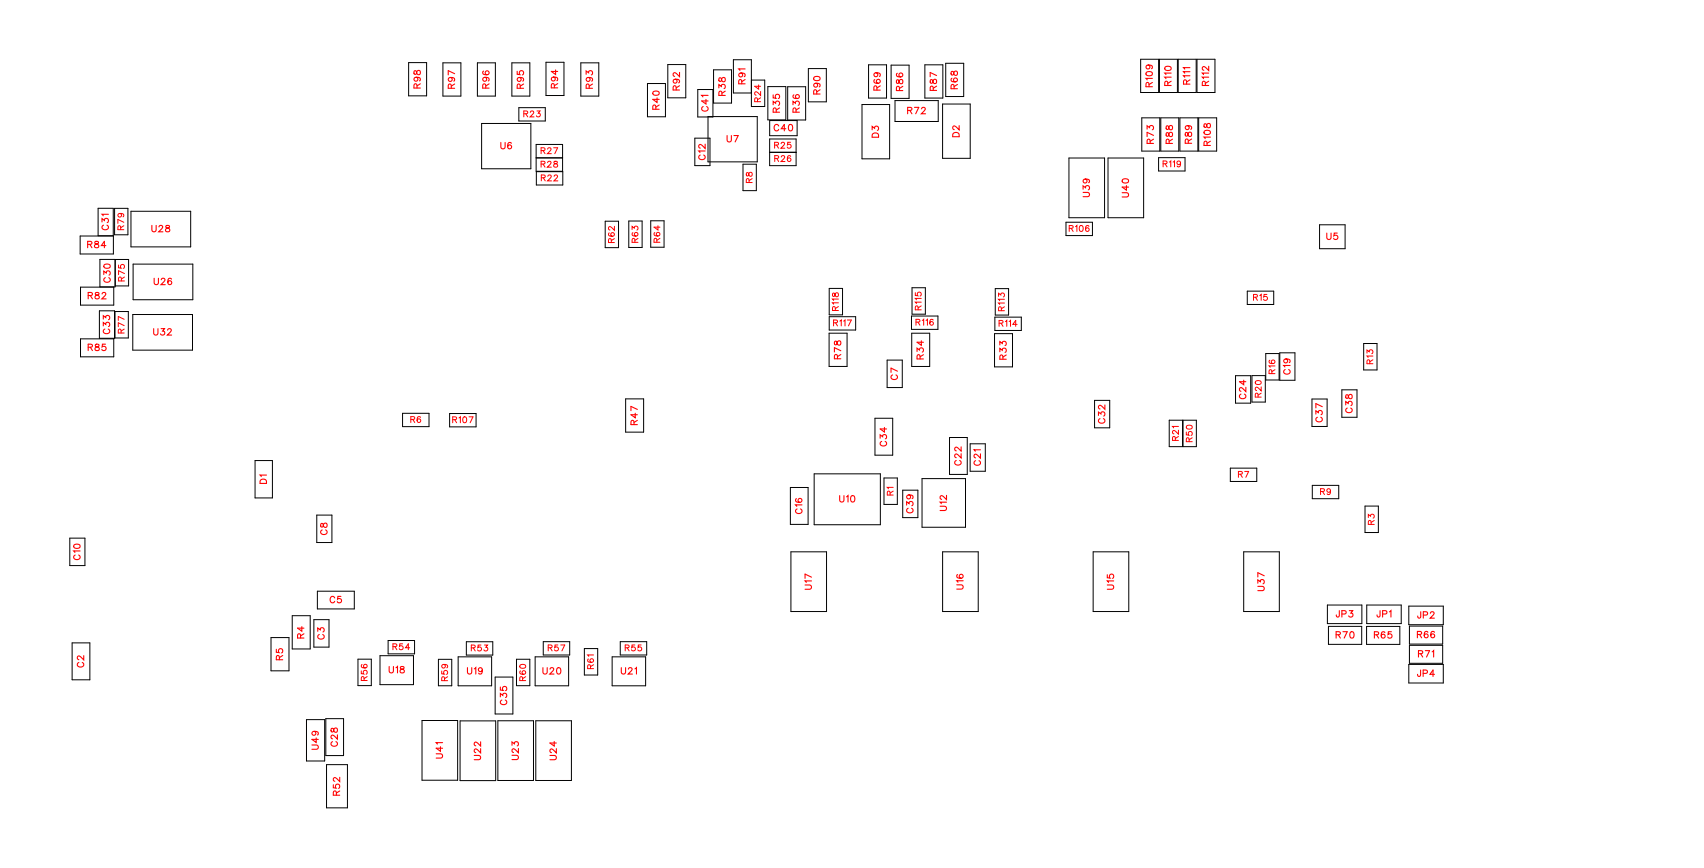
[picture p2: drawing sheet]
<svg xmlns="http://www.w3.org/2000/svg" width="188mm" height="96mm" viewBox="0 0 188 96" stroke-linecap="round" stroke-linejoin="round" font-family="sans-serif">
<defs><g id="words">
<g font-size="1.2" fill="#fff">
<text x="46.8" y="9.8" transform="rotate(-90 46.8 9.8)">R98</text>
<text x="50.5" y="9.8" transform="rotate(-90 50.5 9.8)">R97</text>
<text x="54.4" y="9.8" transform="rotate(-90 54.4 9.8)">R96</text>
<text x="58.2" y="9.8" transform="rotate(-90 58.2 9.8)">R95</text>
<text x="61.9" y="9.8" transform="rotate(-90 61.9 9.8)">R94</text>
<text x="65.8" y="9.8" transform="rotate(-90 65.8 9.8)">R93</text>
<text x="75.4" y="10" transform="rotate(-90 75.4 10)">R92</text>
<text x="80.4" y="10.6" transform="rotate(-90 80.4 10.6)">R38</text>
<text x="82.6" y="9.3" transform="rotate(-90 82.6 9.3)">R91</text>
<text x="90.9" y="10.4" transform="rotate(-90 90.9 10.4)">R90</text>
<text x="97.6" y="10" transform="rotate(-90 97.6 10)">R69</text>
<text x="100.1" y="10.1" transform="rotate(-90 100.1 10.1)">R86</text>
<text x="103.8" y="10.1" transform="rotate(-90 103.8 10.1)">R87</text>
<text x="106.1" y="9.9" transform="rotate(-90 106.1 9.9)">R68</text>
<text x="127.7" y="9.6" transform="rotate(-90 127.7 9.6)">R109</text>
<text x="129.7" y="9.5" transform="rotate(-90 129.7 9.5)">R110</text>
<text x="131.8" y="9.4" transform="rotate(-90 131.8 9.4)">R111</text>
<text x="133.9" y="9.5" transform="rotate(-90 133.9 9.5)">R112</text>
<text x="55.3" y="16.7">U6</text>
<text x="73.1" y="12.1" transform="rotate(-90 73.1 12.1)">R40</text>
<text x="78.2" y="17.7" transform="rotate(-90 78.2 17.7)">C12</text>
<text x="78.6" y="12.3" transform="rotate(-90 78.6 12.3)">C41</text>
<text x="80.3" y="16">U7</text>
<text x="85.5" y="14.8">C40</text>
<text x="86.4" y="12.5" transform="rotate(-90 86.4 12.5)">R35</text>
<text x="88.6" y="12.5" transform="rotate(-90 88.6 12.5)">R36</text>
<text x="97.4" y="15.2" transform="rotate(-90 97.4 15.2)">D3</text>
<text x="100.2" y="12.9">R72</text>
<text x="106.3" y="15.2" transform="rotate(-90 106.3 15.2)">D2</text>
<text x="127.8" y="15.9" transform="rotate(-90 127.8 15.9)">R73</text>
<text x="129.9" y="15.9" transform="rotate(-90 129.9 15.9)">R88</text>
<text x="132" y="15.9" transform="rotate(-90 132 15.9)">R89</text>
<text x="134.1" y="16.1" transform="rotate(-90 134.1 16.1)">R108</text>
<text x="120.7" y="21.8" transform="rotate(-90 120.7 21.8)">U39</text>
<text x="125" y="21.8" transform="rotate(-90 125 21.8)">U40</text>
<text x="9.6" y="27.7">R84</text>
<text x="12.3" y="25.4" transform="rotate(-90 12.3 25.4)">C31</text>
<text x="16.7" y="25.9">U28</text>
<text x="146.6" y="26.8">U5</text>
<text x="9.7" y="33.3">R82</text>
<text x="12.5" y="31.3" transform="rotate(-90 12.5 31.3)">C30</text>
<text x="17" y="31.8">U26</text>
<text x="9.7" y="39">R85</text>
<text x="12.4" y="36.9" transform="rotate(-90 12.4 36.9)">C33</text>
<text x="16.9" y="37.3">U32</text>
<text x="93.2" y="39.7" transform="rotate(-90 93.2 39.7)">R78</text>
<text x="102.3" y="39.7" transform="rotate(-90 102.3 39.7)">R34</text>
<text x="111.5" y="39.8" transform="rotate(-90 111.5 39.8)">R33</text>
<text x="142.9" y="41.4" transform="rotate(-90 142.9 41.4)">C19</text>
<text x="70.7" y="47" transform="rotate(-90 70.7 47)">R47</text>
<text x="99.5" y="42" transform="rotate(-90 99.5 42)">C7</text>
<text x="122.4" y="46.8" transform="rotate(-90 122.4 46.8)">C32</text>
<text x="138" y="44.1" transform="rotate(-90 138 44.1)">C24</text>
<text x="146.4" y="46.7" transform="rotate(-90 146.4 46.7)">C37</text>
<text x="149.7" y="45.7" transform="rotate(-90 149.7 45.7)">C38</text>
<text x="29.7" y="53.5" transform="rotate(-90 29.7 53.5)">D1</text>
<text x="98.3" y="49.3" transform="rotate(-90 98.3 49.3)">C34</text>
<text x="106.5" y="51.5" transform="rotate(-90 106.5 51.5)">C22</text>
<text x="108.6" y="51.5" transform="rotate(-90 108.6 51.5)">C21</text>
<text x="36.4" y="59.1" transform="rotate(-90 36.4 59.1)">C8</text>
<text x="88.9" y="56.8" transform="rotate(-90 88.9 56.8)">C16</text>
<text x="92.7" y="55.8">U10</text>
<text x="101.2" y="56.7" transform="rotate(-90 101.2 56.7)">C39</text>
<text x="104.9" y="56.5" transform="rotate(-90 104.9 56.5)">U12</text>
<text x="9.1" y="61.9" transform="rotate(-90 9.1 61.9)">C10</text>
<text x="90" y="65.2" transform="rotate(-90 90 65.2)">U17</text>
<text x="106.7" y="65.2" transform="rotate(-90 106.7 65.2)">U16</text>
<text x="123.4" y="65.2" transform="rotate(-90 123.4 65.2)">U15</text>
<text x="140" y="65.3" transform="rotate(-90 140 65.3)">U37</text>
<text x="33.9" y="70.6" transform="rotate(-90 33.9 70.6)">R4</text>
<text x="36.1" y="70.7" transform="rotate(-90 36.1 70.7)">C3</text>
<text x="36.4" y="66.9">C5</text>
<text x="147.6" y="70.8">R70</text>
<text x="147.6" y="68.5">JP3</text>
<text x="151.8" y="70.8">R65</text>
<text x="152.1" y="68.5">JP1</text>
<text x="156.6" y="70.8">R66</text>
<text x="156.6" y="68.6">JP2</text>
<text x="9.6" y="73.8" transform="rotate(-90 9.6 73.8)">C2</text>
<text x="31.5" y="73" transform="rotate(-90 31.5 73)">R5</text>
<text x="42.9" y="74.7">U18</text>
<text x="51.6" y="74.8">U19</text>
<text x="56.3" y="77.9" transform="rotate(-90 56.3 77.9)">C35</text>
<text x="59.9" y="74.8">U20</text>
<text x="68.6" y="74.8">U21</text>
<text x="156.6" y="75">JP4</text>
<text x="156.7" y="72.9">R71</text>
<text x="35.5" y="82.9" transform="rotate(-90 35.5 82.9)">U49</text>
<text x="37.6" y="82.5" transform="rotate(-90 37.6 82.5)">C28</text>
<text x="49.2" y="83.8" transform="rotate(-90 49.2 83.8)">U41</text>
<text x="57.6" y="84" transform="rotate(-90 57.6 84)">U23</text>
<text x="37.8" y="87.9" transform="rotate(-90 37.8 87.9)">R52</text>
<text x="53.4" y="84" transform="rotate(-90 53.4 84)">U22</text>
<text x="61.8" y="84" transform="rotate(-90 61.8 84)">U24</text>
</g>
<g font-size="1.1" fill="#fff">
<text x="84.3" y="11.3" transform="rotate(-90 84.3 11.3)">R24</text>
<text x="57.8" y="13.2">R23</text>
<text x="59.7" y="17.3">R27</text>
<text x="85.5" y="16.6">R25</text>
<text x="59.7" y="18.7">R28</text>
<text x="59.8" y="20.3">R22</text>
<text x="83.4" y="20.2" transform="rotate(-90 83.4 20.2)">R8</text>
<text x="85.6" y="18.1">R26</text>
<text x="128.5" y="18.7">R119</text>
<text x="14" y="25.4" transform="rotate(-90 14 25.4)">R79</text>
<text x="68.2" y="26.9" transform="rotate(-90 68.2 26.9)">R62</text>
<text x="70.8" y="26.8" transform="rotate(-90 70.8 26.8)">R63</text>
<text x="73.2" y="26.8" transform="rotate(-90 73.2 26.8)">R64</text>
<text x="118.1" y="25.8">R106</text>
<text x="14" y="31.1" transform="rotate(-90 14 31.1)">R75</text>
<text x="92.9" y="34.4" transform="rotate(-90 92.9 34.4)">R118</text>
<text x="102.1" y="34.3" transform="rotate(-90 102.1 34.3)">R115</text>
<text x="111.3" y="34.4" transform="rotate(-90 111.3 34.4)">R113</text>
<text x="138.5" y="33.5">R15</text>
<text x="14" y="36.9" transform="rotate(-90 14 36.9)">R77</text>
<text x="92.1" y="36.3">R117</text>
<text x="101.2" y="36.2">R116</text>
<text x="110.4" y="36.3">R114</text>
<text x="141.2" y="41.3" transform="rotate(-90 141.2 41.3)">R16</text>
<text x="152" y="40.2" transform="rotate(-90 152 40.2)">R13</text>
<text x="45.3" y="47">R6</text>
<text x="50" y="47">R107</text>
<text x="139.6" y="43.9" transform="rotate(-90 139.6 43.9)">R20</text>
<text x="130.5" y="48.7" transform="rotate(-90 130.5 48.7)">R21</text>
<text x="132" y="48.9" transform="rotate(-90 132 48.9)">R50</text>
<text x="136.8" y="53">R7</text>
<text x="99" y="54.8" transform="rotate(-90 99 54.8)">R1</text>
<text x="145.9" y="54.9">R9</text>
<text x="152.1" y="58" transform="rotate(-90 152.1 58)">R3</text>
<text x="40.8" y="75.3" transform="rotate(-90 40.8 75.3)">R56</text>
<text x="43.4" y="72.1">R54</text>
<text x="49.7" y="75.3" transform="rotate(-90 49.7 75.3)">R59</text>
<text x="52" y="72.2">R53</text>
<text x="58.4" y="75.3" transform="rotate(-90 58.4 75.3)">R60</text>
<text x="60.5" y="72.2">R57</text>
<text x="65.9" y="73.9" transform="rotate(-90 65.9 73.9)">R61</text>
<text x="69" y="72.2">R55</text>
</g>
</g></defs>
<g fill="none" stroke="#000" stroke-width=".11">
<path d="M45.2 6.9h1.9v3.7h-1.9zM48.9 6.9h2v3.7h-2zM52.8 6.9h1.9v3.7h-1.9zM53.2 13.6h5.5v5h-5.5zM56.6 6.9h2v3.7h-2zM57.3 11.9h3v1.5h-3zM59.2 17.5h3M59.3 16h2.9v2.9h-3zM59.3 17.4h2.9M59.3 19h2.9v1.4h-2.9zM60.3 6.9h2v3.7h-2zM64.2 6.9h2v3.7h-2z"/>
<path d="M71.6 9.2h1.9v3.7h-1.9zM73.8 7.1h2v3.7h-2zM76.8 15.3h1.7v3h-1.7zM77.1 9.9h1.7v3h-1.7zM78.2 12.9h5.5v5h-5.5zM78.9 7.7h1.9v3.7h-1.9zM82.1 18.1h1.5v3h-1.5zM83 8.8h1.5v3h-1.5v-5.2h-2v3.7h2M84.9 9.6h1.9v3.6h-1.9zM85.1 15.4h2.9v2.9h-2.9zM85.1 16.8h2.9M85.1 13.3h3v1.7h-3z"/>
<path d="M87 9.6h2v3.7h-2zM89.3 7.6h2v3.7h-2zM95.3 11.6h3v6h-3zM96 7.2h2v3.6h-2zM98.5 7.2h2v3.7h-2zM98.9 11.1h4.8v2.3h-4.8zM102.2 7.2h2v3.6h-2zM104.2 11.5h3v6h-3zM104.5 7h2v3.7h-2zM118.1 17.5h4v6.6h-4zM122.4 17.5h4v6.6h-4zM126.1 6.5h1.9v3.7h-1.9z"/>
<path d="M126.2 13h2v3.7h-2zM128 17.4h3v1.5h-3zM128.1 6.5h2v3.7h-2zM128.3 13h2v3.7h-2zM130.2 6.5h2v3.7h-2zM130.4 13h2v3.7h-2zM132.3 6.5h2v3.7h-2zM132.5 13h2v3.7h-2zM8.9 26.1h3.6v2h-3.6zM8.9 31.7h3.7v2h-3.7zM8.9 37.4h3.7v2h-3.7zM10.8 23h1.7v3.1h-1.7z"/>
<path d="M11 34.3h1.7v3.1h-1.7zM12.7 23h1.4v2.9h-1.4zM12.7 34.4h1.5v2.9h-1.5zM12.7 28.7v3h-1.7v-3h3.2v2.9h-1.5v-2.9M14.5 23.3h6.6v4h-6.6zM14.7 34.8h6.6v3.9h-6.6zM14.7 29.2h6.6v3.9h-6.6zM66.9 24.4h1.5v3h-1.5zM69.5 24.4h1.5v2.9h-1.5zM71.9 24.4h1.5v2.9h-1.5zM91.6 36.8h2v3.7h-2zM91.6 31.9h1.5v2.9h-1.5z"/>
<path d="M91.6 35h3v1.5h-3zM98 39.8h1.7v3h-1.7zM100.7 34.9h3v1.5h-3zM100.8 36.8h1.9v3.7h-1.9zM100.8 31.8h1.5v2.9h-1.5zM109.9 36.9h2v3.6h-2zM109.9 35h3v1.5h-3zM110 31.9h1.5v2.9h-1.5zM117.8 24.6h2.9v1.4h-2.9zM137.8 32.2h3v1.4h-3zM139.9 39.1h1.5v2.9h-1.5zM141.4 39h1.7v3h-1.7z"/>
<path d="M145.8 24.8h2.8v2.7h-2.8zM150.7 38h1.5v2.9h-1.5zM7.7 59.5h1.7v3h-1.7zM28.2 50.9h1.9v4.1h-1.9zM35 56.9h1.7v3.1h-1.7zM44.5 45.7h2.9v1.4h-2.9zM49.7 45.7h2.9v1.5h-2.9zM69.1 44.1h2v3.7h-2zM87.3 53.9h2v4.1h-2zM90 52.4h7.3v5.6h-7.3zM96.7 46.2h2v4.1h-2zM97.7 52.8h1.5v2.9h-1.5z"/>
<path d="M99.8 54.2h1.6v3h-1.6zM101.9 52.9h4.8v5.4h-4.8zM104.9 48.3h2v4.1h-2zM107.2 49h1.7v3.1h-1.7zM121 44.2h1.6v3.1h-1.6zM129.2 46.4h1.5v3h-1.5zM130.7 46.4h1.5v3h-1.5zM136 51.7h2.9v1.5h-2.9zM136.5 41.5h1.7v3.1h-1.7zM138.4 41.5h1.4v2.9h-1.4zM145 44.1h1.7v3h-1.7zM145 53.6h2.9v1.5h-2.9z"/>
<path d="M148.3 43.1h1.7v3h-1.7zM150.9 55.9h1.4v2.9h-1.4zM8 71h1.9v4.1h-1.9zM29.9 70.5h2v3.6h-2zM32.3 68h2v3.7h-2zM33.9 79.5h2v4.6h-2zM34.7 68.5h1.7v3h-1.7zM35.1 65.3h4.1v2h-4.1zM36 79.4h2v4.1h-2zM39.6 72.8h1.4v3h-1.4zM42 72.5h3.7v3.2h-3.7zM42.9 70.8h2.9v1.5h-2.9z"/>
<path d="M46.6 79.6h4v6.6h-4zM48.5 72.9h1.4v2.9h-1.4zM50.6 72.6h3.7v3.2h-3.7zM50.8 79.7h4v6.6h-4zM51.5 70.9h3v1.5h-3zM54.7 74.8h2v4.1h-2zM55 79.6h4v6.6h-4zM57.1 72.9h1.5v2.9h-1.5zM59.1 72.6h3.7v3.2h-3.7zM59.2 79.6h3.9v6.6h-3.9zM60 70.9h3v1.5h-3zM64.6 71.7h1.5v2.9h-1.5z"/>
<path d="M67.6 72.6h3.7v3.2h-3.7zM68.5 70.9h3v1.5h-3zM87.4 61h3.9v6.6h-3.9zM104.2 61h3.9v6.6h-3.9zM120.8 61h3.9v6.6h-3.9zM137.4 61h4v6.6h-4zM146.7 66.9h3.8v2h-3.8zM146.8 69.2h3.7v2h-3.7zM151 69.2h3.7v2h-3.7zM151 66.9h3.9v2h-3.9zM155.7 67h3.8v2h-3.8zM155.7 73.4h3.8v2.1h-3.8z"/>
<path d="M155.8 69.2h3.6v2h-3.6zM155.8 71.3h3.6v2h-3.6zM36.1 84.5h2.3v4.8h-2.3z"/>
</g>
<g fill="none" stroke="#f00" stroke-width=".12">
<path d="M45.8 7.8v.4h.1l.3-.4a.24 .24 0 0 1 .3 .2 .24 .24 0 0 1-.3 .3l-.1-.1-.1-.4zM46 8.5a.22 .22 0 0 1 .2 .3 .22 .22 0 0 1-.4 .1 .22 .22 0 0 1 0-.3l.2-.1a.34 .34 0 0 1 .5 .3l-.1 .1M46.1 9.7v-.4h-.2l-.2 .1v.3h.8M46.5 9.3l-.4 .2M49.8 8.6a.22 .22 0 0 1 .2 .3 .22 .22 0 0 1-.4 .1 .22 .22 0 0 1 0-.4h.2a.34 .34 0 0 1 .4 .2l-.1 .2M49.9 9.8l-.1-.4-.1-.1-.2 .2v.3h.7M50.2 9.3l-.3 .2M50.2 8.1l-.7-.3v.5M53.4 7.9a.35 .35 0 0 0 .2 .4 .35 .35 0 0 0 .5-.2 .22 .22 0 0 0-.2-.3 .22 .22 0 0 0-.3 .2 .22 .22 0 0 0 .2 .3M53.6 8.5a.22 .22 0 0 1 .2 .3 .22 .22 0 0 1-.4 .1 .22 .22 0 0 1 0-.3l.2-.1a.34 .34 0 0 1 .5 .3l-.1 .2M53.7 9.7l-.1-.4h-.1l-.2 .1v.3h.8M54.1 9.3l-.4 .2"/>
<path d="M55.3 15.7v.5l.2 .3 .3-.1v-.7M56.5 15.8a.35 .35 0 0 0-.4 .2 .35 .35 0 0 0 .2 .5 .22 .22 0 0 0 .2-.3 .22 .22 0 0 0-.2-.2 .22 .22 0 0 0-.2 .2M57.2 7.9v.3h.3a.25 .25 0 0 1 0-.3 .25 .25 0 0 1 .3 0 .25 .25 0 0 1-.1 .4M57.4 8.6a.22 .22 0 0 1 .2 .3 .22 .22 0 0 1-.4 .1 .22 .22 0 0 1 .1-.4h.1a.34 .34 0 0 1 .5 .2l-.1 .2M57.5 9.8v-.4l-.2-.1-.1 .2v.3h.7M57.9 9.3l-.4 .2M61.2 8.5a.22 .22 0 0 1 .2 .3 .22 .22 0 0 1-.4 .1 .22 .22 0 0 1 0-.3l.2-.1a.34 .34 0 0 1 .4 .3l-.1 .1M61.3 9.7l-.1-.4-.1-.1-.2 .2v.3h.7M61.4 7.7v.5l-.5-.3h.7M61.6 9.2l-.3 .3M64.8 8.2v-.4l.2 .2a.24 .24 0 0 1 .4-.1 .24 .24 0 0 1-.1 .4M65 8.6a.22 .22 0 0 1 .2 .3 .22 .22 0 0 1-.3 .1 .22 .22 0 0 1 0-.4h.1a.34 .34 0 0 1 .5 .2l-.1 .2"/>
<path d="M65.1 9.8v-.4l-.2-.1-.1 .2v.3h.7M65.5 9.3l-.4 .2M72.2 10.2l.2-.1a.3 .3 0 0 1 .4 .2 .38 .38 0 0 1-.3 .2 .38 .38 0 0 1-.4-.2zM72.5 12.1l-.1-.4-.1-.1-.2 .2v.3h.7M72.6 10.8v.5l-.5-.3h.7M72.8 11.6l-.3 .2M74.6 8.8a.22 .22 0 0 1 .2 .3 .22 .22 0 0 1-.3 0 .22 .22 0 0 1 0-.3h.1a.34 .34 0 0 1 .5 .2l-.1 .2M74.7 9.9v-.4h-.2l-.1 .1v.3h.7M75.1 8v.5l-.3-.4-.3-.1-.1 .2v.1l.2 .1M75.1 9.5l-.4 .2M77.4 17.1a.26 .26 0 0 0-.2 .3 .26 .26 0 0 0 .3 .2h.2a.26 .26 0 0 0 .2-.2 .26 .26 0 0 0-.1-.3M77.7 11.8a.26 .26 0 0 0-.2 .3 .26 .26 0 0 0 .3 .2h.2a.26 .26 0 0 0 .3-.2 .26 .26 0 0 0-.2-.3"/>
<path d="M77.9 16.7h-.7l.2 .2M77.9 15.9v.5l-.3-.3-.2-.1-.2 .1v.1l.2 .2M78 11v.5l-.5-.3h.8M78.3 10.5h-.8l.2 .2M79.4 9.7v-.3l.3 .2a.24 .24 0 0 1 .4-.2 .24 .24 0 0 1-.1 .4M79.5 8.6v.4h.1l.3-.4a.24 .24 0 0 1 .3 .2 .24 .24 0 0 1-.3 .2l-.1-.1-.1-.3zM79.8 10.5l-.1-.4h-.1l-.2 .1v.3h.8M80.2 10.1l-.4 .2M80.4 15v.5l.2 .2 .2-.1v-.6M81.1 15h.5l-.4 .7M81.9 8.1a.22 .22 0 0 1 .2 .3 .22 .22 0 0 1-.4 .1 .22 .22 0 0 1 0-.4h.2a.34 .34 0 0 1 .4 .2l-.1 .2M82 9.3l-.1-.4-.1-.1-.2 .2v.3h.7"/>
<path d="M82.3 7.6h-.7l.2 .2M82.3 8.8l-.3 .2M85.4 11.6v-.4l.3 .2a.24 .24 0 0 1 .4-.2 .24 .24 0 0 1-.1 .4M85.4 10.5v.3l.3 .1a.25 .25 0 0 1 0-.4 .25 .25 0 0 1 .4 0 .25 .25 0 0 1-.1 .4M85.8 12.4l-.1-.4-.1-.1-.2 .2v.3h.8M86.1 13.9a.26 .26 0 0 0-.3-.1 .26 .26 0 0 0-.2 .2v.2a.26 .26 0 0 0 .2 .3 .26 .26 0 0 0 .3-.2M86.2 11.9l-.4 .3M86.8 14.2h-.5l.4-.4v.7M87.2 13.8h.1a.37 .37 0 0 1 .3 .3 .37 .37 0 0 1-.3 .4 .45 .45 0 0 1-.1-.7zM87.6 11.6v-.4l.3 .2a.24 .24 0 0 1 .4-.2 .24 .24 0 0 1-.1 .4M87.7 10.5a.35 .35 0 0 0 .2 .4 .35 .35 0 0 0 .4-.2 .22 .22 0 0 0-.2-.3 .22 .22 0 0 0-.2 .3 .22 .22 0 0 0 .2 .2M88 12.4l-.1-.4-.1-.1-.2 .2v.3h.7"/>
<path d="M88.3 11.9l-.3 .3M90 8.5l.2-.1a.3 .3 0 0 1 .4 .3 .38 .38 0 0 1-.3 .2 .38 .38 0 0 1-.4-.3zM90.2 9.2a.22 .22 0 0 1 .1 .3 .22 .22 0 0 1-.3 .1 .22 .22 0 0 1 0-.4h.2a.34 .34 0 0 1 .4 .3l-.1 .1M90.3 10.4l-.1-.4-.1-.1-.2 .2v.3h.7M90.6 9.9l-.3 .3M96.4 14.3v-.3l.3 .2a.24 .24 0 0 1 .3-.2 .24 .24 0 0 1 0 .4M96.5 14.8l.2-.1 .3 .1 .1 .4h-.7zM96.7 8.8h-.1a.35 .35 0 0 0 .3 .5 .35 .35 0 0 0 .4-.3 .22 .22 0 0 0-.2-.2 .22 .22 0 0 0-.3 .2 .22 .22 0 0 0 .2 .2M96.8 8a.22 .22 0 0 1 .2 .3 .22 .22 0 0 1-.3 .1 .22 .22 0 0 1 0-.3l.1-.1a.34 .34 0 0 1 .5 .3l-.1 .1M96.9 10v-.4l-.2-.1-.1 .2v.3h.7M97.3 9.5l-.4 .2M99.1 8.9v.3h.1l.3-.4a.24 .24 0 0 1 .3 .2 .24 .24 0 0 1-.3 .3l-.1-.1-.1-.3z"/>
<path d="M99.2 8.1h-.1a.35 .35 0 0 0 .3 .5 .35 .35 0 0 0 .4-.3 .22 .22 0 0 0-.2-.2 .22 .22 0 0 0-.3 .2 .22 .22 0 0 0 .2 .2M99.4 10v-.4l-.2-.1-.1 .2v.3h.7M99.8 9.5l-.4 .3M100.3 12.2h.4l.1-.2-.2-.1h-.3v.7M100.5 12.2l.3 .4M101.1 11.9h.4l-.3 .7M101.8 12l.2-.1h.1l.2 .1-.1 .2-.4 .4h.5M102.8 8.8v.4h.2l.3-.4a.24 .24 0 0 1 .2 .2 .24 .24 0 0 1-.2 .2l-.2-.1-.1-.3zM103.1 10v-.4l-.2-.1-.1 .2v.3h.7M103.5 9.5l-.4 .3M103.5 8.3l-.7-.3v.5M105.1 7.9v.4h.2l.3-.4a.24 .24 0 0 1 .2 .2 .24 .24 0 0 1-.2 .2l-.2-.1-.1-.3z"/>
<path d="M105.2 8.6l-.1 .1a.35 .35 0 0 0 .3 .4 .35 .35 0 0 0 .4-.3 .22 .22 0 0 0-.2-.2 .22 .22 0 0 0-.2 .2 .22 .22 0 0 0 .2 .2M105.4 14.7l.2-.1 .3 .1 .1 .4h-.7zM105.4 9.8v-.4l-.2-.1-.1 .2v.3h.7M105.8 9.3l-.4 .3M106 13.9v.5l-.3-.4-.3-.1-.1 .2v.1l.2 .1M119.9 19.8a.22 .22 0 0 1 .2 .3 .22 .22 0 0 1-.3 .1 .22 .22 0 0 1 0-.4h.1a.34 .34 0 0 1 .5 .3l-.1 .1M124 19.9l.3-.1a.3 .3 0 0 1 .4 .2 .38 .38 0 0 1-.4 .2 .38 .38 0 0 1-.3-.2zM126.7 8l.2-.1a.3 .3 0 0 1 .5 .3 .38 .38 0 0 1-.4 .2 .38 .38 0 0 1-.4-.3zM126.8 14.3v-.4l.2 .2a.24 .24 0 0 1 .4-.2 .24 .24 0 0 1-.1 .4M126.9 7.2a.22 .22 0 0 1 .2 .3 .22 .22 0 0 1-.4 .1 .22 .22 0 0 1 0-.4h.2a.34 .34 0 0 1 .5 .3l-.1 .1M127 9.6l-.1-.4-.1-.1-.2 .2v.3h.8M127.1 15.9v-.5h-.2l-.1 .1v.4h.7"/>
<path d="M127.4 8.7h-.8l.2 .1M127.4 9.1l-.4 .2M127.5 15.4l-.4 .2M127.5 15l-.7-.4v.5M128.8 7.4l.2-.1a.3 .3 0 0 1 .4 .3 .38 .38 0 0 1-.3 .2 .38 .38 0 0 1-.4-.3zM128.9 14.7v.3l.1 .1 .3-.5a.24 .24 0 0 1 .3 .3 .24 .24 0 0 1-.3 .2l-.1-.1-.1-.3zM128.9 13.9v.4h.1l.3-.4a.24 .24 0 0 1 .3 .2 .24 .24 0 0 1-.3 .2l-.1-.1-.1-.3zM129.1 9.4l-.1-.4h-.1l-.2 .1v.3h.7M129.2 15.9v-.5h-.2l-.1 .1v.4h.7M129.4 8.5h-.7l.2 .2M129.4 8.1h-.7l.2 .1M129.4 9l-.3 .2"/>
<path d="M129.6 15.4l-.4 .2M131 14.7v.3h.2l.3-.4a.24 .24 0 0 1 .2 .2 .24 .24 0 0 1-.2 .3l-.2-.1-.1-.3zM131.1 9.3v-.4l-.2-.1-.1 .2v.3h.7M131.2 13.9a.22 .22 0 0 1 .2 .3 .22 .22 0 0 1-.3 .1 .22 .22 0 0 1 0-.4h.1a.34 .34 0 0 1 .5 .3l-.1 .1M131.3 15.8v-.4h-.2l-.1 .1v.3h.7M131.5 8.4h-.7l.1 .1M131.5 7.9h-.7l.1 .2M131.5 7.5h-.7l.1 .1M131.5 8.8l-.4 .3M131.7 15.4l-.4 .2M133.1 14.5l.3-.1a.3 .3 0 0 1 .4 .3 .38 .38 0 0 1-.4 .2 .38 .38 0 0 1-.3-.3zM133.1 13.7v.3l.1 .1 .3-.5a.24 .24 0 0 1 .3 .3 .24 .24 0 0 1-.3 .2l-.1-.1-.1-.3z"/>
<path d="M133.2 9.4v-.4h-.2l-.1 .1v.3h.7M133.4 16.1v-.4l-.2-.1-.1 .2v.3h.7M133.6 8.5h-.7l.1 .2M133.6 8.1h-.7l.1 .1M133.6 7.3v.5l-.4-.3-.2-.1-.1 .1v.1l.1 .2M133.6 9l-.4 .2M133.8 15.2h-.7l.1 .1M133.8 15.6l-.4 .2M9.7 27h.4l.1-.2-.2-.1h-.3v.7M9.7 32.7l.4-.1 .1-.1-.2-.2h-.3v.7M9.7 38.4l.4-.1 .1-.1-.2-.2h-.3v.7M9.9 27l.3 .4"/>
<path d="M10 32.7l.2 .3M10 38.4l.2 .3M10.5 26.7v.2l.3 .1 .1 .1a.24 .24 0 0 1-.2 .3 .24 .24 0 0 1-.3-.3l.5-.3-.1-.1zM10.6 32.4v.2l.3 .1 .1 .1a.24 .24 0 0 1-.3 .2 .24 .24 0 0 1-.2-.2l.4-.3v-.1zM10.6 38.1v.2l.3 .1 .1 .1a.24 .24 0 0 1-.3 .3 .24 .24 0 0 1-.2-.3l.4-.3v-.1zM11.3 24.5v-.3l.2 .2a.24 .24 0 0 1 .4-.2 .24 .24 0 0 1-.1 .4M11.3 32.5l.1-.2h.2l.1 .2-.1 .2-.3 .3h.4M11.4 36v-.4l.3 .2a.24 .24 0 0 1 .4-.1 .24 .24 0 0 1-.1 .4M11.4 35.3v-.4l.3 .2a.24 .24 0 0 1 .4-.2 .24 .24 0 0 1-.1 .4M11.4 24.9a.26 .26 0 0 0-.1 .3 .26 .26 0 0 0 .2 .2h.2a.26 .26 0 0 0 .3-.2 .26 .26 0 0 0-.2-.3M11.5 30.3v-.3l.2 .2a.24 .24 0 0 1 .4-.2 .24 .24 0 0 1-.1 .4M11.5 29.3l.3-.1a.3 .3 0 0 1 .4 .2 .38 .38 0 0 1-.4 .3 .38 .38 0 0 1-.3-.3z"/>
<path d="M11.6 36.4a.26 .26 0 0 0-.2 .3 .26 .26 0 0 0 .3 .2h.2a.26 .26 0 0 0 .2-.2 .26 .26 0 0 0-.1-.3M11.6 30.7a.26 .26 0 0 0-.1 .3 .26 .26 0 0 0 .2 .2h.2a.26 .26 0 0 0 .3-.2 .26 .26 0 0 0-.2-.3M11.7 38h-.4v.3a.25 .25 0 0 1 .4 0 .25 .25 0 0 1-.1 .4 .25 .25 0 0 1-.3-.1M11.7 27.1h-.5l.3-.4v.7M12 23.7h-.7l.1 .1M16.8 24.9v.5l.2 .2 .2-.1 .1-.6M17 36.3v.5l.2 .2 .2-.1 .1-.6M17 30.7v.6l.2 .2 .3-.1v-.7M17.6 25.1l.1-.2h.1l.2 .1-.1 .3-.4 .3h.5M17.8 36.3h.4l-.2 .3a.24 .24 0 0 1 .2 .4 .25 .25 0 0 1-.5-.1M17.8 30.9l.2-.2h.1l.1 .2-.1 .2-.3 .4h.5M18.4 24.9v.2l.3 .1 .1 .2a.24 .24 0 0 1-.3 .2 .24 .24 0 0 1-.2-.2l.4-.3v-.2z"/>
<path d="M18.5 36.5l.2-.2h.1l.1 .2-.1 .2-.3 .3h.5M18.9 30.9v-.1a.35 .35 0 0 0-.4 .2 .35 .35 0 0 0 .2 .5 .22 .22 0 0 0 .3-.2 .22 .22 0 0 0-.2-.3 .22 .22 0 0 0-.3 .2M92.2 37.7v.4h.2l.3-.4a.24 .24 0 0 1 .2 .2 .24 .24 0 0 1-.2 .2l-.1-.1-.2-.3zM92.6 39.6l-.1-.4h-.2l-.1 .1v.3h.7M92.9 39.2l-.3 .2M92.9 38.8l-.7-.4v.5M101.3 38.8v-.3l.3 .2a.24 .24 0 0 1 .4-.2 .24 .24 0 0 1-.1 .4M101.7 39.7l-.1-.4-.1-.1-.2 .2v.3h.8M101.8 37.7v.5l-.5-.4h.8M102.1 39.2l-.4 .2M110.5 38.9v-.4l.3 .2a.24 .24 0 0 1 .3-.2 .24 .24 0 0 1 0 .4M110.5 38.1v-.4l.3 .3a.24 .24 0 0 1 .3-.2 .24 .24 0 0 1 0 .4"/>
<path d="M110.8 39.7v-.4l-.2-.1-.1 .2v.3h.7M111.2 39.2l-.4 .3M119.7 21.3h.5l.2 .2-.1 .2h-.6M119.7 20.9v-.4l.3 .2a.24 .24 0 0 1 .3-.1 .24 .24 0 0 1 0 .4M124 21.3h.5l.2 .2-.1 .2-.6 .1M124.5 20.5v.5l-.5-.3h.7M142.1 39.7a.22 .22 0 0 1 .2 .3 .22 .22 0 0 1-.4 .1 .22 .22 0 0 1 .1-.4h.1a.34 .34 0 0 1 .5 .2l-.1 .2M146.6 25.8v.5l.2 .2 .3-.1v-.6M147.8 25.8h-.4v.3a.25 .25 0 0 1 .4 0 .25 .25 0 0 1-.1 .3 .25 .25 0 0 1-.3-.1M28.8 53l.2-.1 .3 .1 .1 .4h-.7zM29.4 52.5h-.7l.2 .2M35.5 57.9v.3h.1l.3-.4a.24 .24 0 0 1 .3 .2 .24 .24 0 0 1-.3 .3l-.1-.1-.1-.3z"/>
<path d="M35.6 58.6a.26 .26 0 0 0-.2 .3 .26 .26 0 0 0 .3 .2h.2a.26 .26 0 0 0 .2-.2 .26 .26 0 0 0-.1-.3M70.1 46.9l-.1-.4h-.1l-.2 .1v.3h.7M70.2 45.7v.5l-.5-.4h.7M70.4 46.5l-.3 .2M70.4 45.2l-.7-.3v.5M88 55.1a.35 .35 0 0 0 .2 .5 .35 .35 0 0 0 .4-.3 .22 .22 0 0 0-.2-.2 .22 .22 0 0 0-.2 .2 .22 .22 0 0 0 .2 .2M88.1 56.2a.26 .26 0 0 0-.2 .3 .26 .26 0 0 0 .3 .2h.2a.26 .26 0 0 0 .2-.2 .26 .26 0 0 0-.1-.3M88.6 55.8h-.7l.2 .2M92.8 54.8v.5l.2 .2 .2-.1 .1-.6M93.5 54.9l.2-.1v.7M94.1 54.8h.1a.37 .37 0 0 1 .3 .3 .37 .37 0 0 1-.3 .4 .45 .45 0 0 1-.1-.7zM97.3 48.4v-.3l.2 .2a.24 .24 0 0 1 .4-.2 .24 .24 0 0 1-.1 .4"/>
<path d="M97.4 48.8a.26 .26 0 0 0-.1 .3 .26 .26 0 0 0 .2 .2h.2a.26 .26 0 0 0 .3-.2 .26 .26 0 0 0-.2-.3M97.7 47.2v.5l-.4-.3h.7M98.6 41.4a.26 .26 0 0 0-.1 .3 .26 .26 0 0 0 .2 .2h.2a.26 .26 0 0 0 .3-.2 .26 .26 0 0 0-.2-.3M99.2 41l-.7-.3v.5M100.2 55.8v-.4l.3 .3a.24 .24 0 0 1 .3-.2 .24 .24 0 0 1 0 .4M100.4 56.2a.26 .26 0 0 0-.2 .3 .26 .26 0 0 0 .3 .2h.1a.26 .26 0 0 0 .3-.2 .26 .26 0 0 0-.2-.3M100.4 54.7a.22 .22 0 0 1 .2 .3 .22 .22 0 0 1-.3 .1 .22 .22 0 0 1 0-.4h.1a.34 .34 0 0 1 .5 .3l-.1 .1M103.9 55.9h.5l.2 .2-.1 .3h-.6M104.6 55.5h-.7l.1 .2M104.6 54.7v.5l-.3-.3-.3-.1-.1 .1v.1l.2 .2M105.7 50.9a.26 .26 0 0 0-.2 .3 .26 .26 0 0 0 .3 .2h.1a.26 .26 0 0 0 .3-.2 .26 .26 0 0 0-.2-.3M106.2 50.1v.5l-.3-.3-.3-.1-.1 .1v.1l.2 .2"/>
<path d="M106.2 49.4v.5l-.3-.4-.3-.1-.1 .1v.2l.2 .1M107.8 50.9a.26 .26 0 0 0-.2 .3 .26 .26 0 0 0 .3 .2h.2a.26 .26 0 0 0 .3-.2 .26 .26 0 0 0-.2-.3M108.4 50.2v.4l-.4-.3-.2-.1-.2 .1v.2l.2 .1M108.4 49.7h-.8l.2 .2M121.4 45.9v-.4l.3 .2a.24 .24 0 0 1 .3-.1 .24 .24 0 0 1 0 .4M121.6 46.3a.26 .26 0 0 0-.2 .3 .26 .26 0 0 0 .3 .2h.1a.26 .26 0 0 0 .3-.2 .26 .26 0 0 0-.2-.3M122.1 44.8v.4l-.3-.3-.3-.1-.1 .1v.2l.2 .1M137.1 43.6a.26 .26 0 0 0-.1 .2 .26 .26 0 0 0 .2 .3h.2a.26 .26 0 0 0 .3-.3 .26 .26 0 0 0-.2-.2M137.4 42v.5l-.4-.3h.7M137.7 42.8v.5l-.4-.4-.2-.1-.1 .2v.1l.1 .1M142 40.8a.26 .26 0 0 0-.1 .3 .26 .26 0 0 0 .2 .2h.2a.26 .26 0 0 0 .3-.2 .26 .26 0 0 0-.2-.3M142.6 40.4h-.7l.1 .2"/>
<path d="M145.4 45.8v-.4l.3 .2a.24 .24 0 0 1 .4-.2 .24 .24 0 0 1-.1 .4M145.6 46.1a.26 .26 0 0 0-.2 .3 .26 .26 0 0 0 .3 .2h.2a.26 .26 0 0 0 .2-.2 .26 .26 0 0 0-.1-.3M146.1 44.9l-.7-.3v.5M148.7 44.7v-.3l.3 .2a.24 .24 0 0 1 .4-.2 .24 .24 0 0 1-.1 .4M148.8 43.7v.3h.1l.3-.4a.24 .24 0 0 1 .2 .2 .24 .24 0 0 1-.2 .3l-.1-.1-.1-.3zM148.9 45.1a.26 .26 0 0 0-.2 .3 .26 .26 0 0 0 .3 .2h.2a.26 .26 0 0 0 .2-.2 .26 .26 0 0 0-.1-.3M8.2 60.2l.2-.1a.3 .3 0 0 1 .5 .3 .38 .38 0 0 1-.4 .2 .38 .38 0 0 1-.4-.3zM8.3 61.3a.26 .26 0 0 0-.2 .3 .26 .26 0 0 0 .3 .2h.2a.26 .26 0 0 0 .3-.2 .26 .26 0 0 0-.2-.3M8.7 73.2a.26 .26 0 0 0-.2 .3 .26 .26 0 0 0 .3 .2h.2a.26 .26 0 0 0 .3-.2 .26 .26 0 0 0-.2-.3M8.9 60.9h-.8l.2 .2M9.3 72.5v.4l-.4-.3-.2-.1-.2 .1v.2l.2 .1M30.5 71.7v.4h.3a.25 .25 0 0 1 0-.4 .25 .25 0 0 1 .4 .1 .25 .25 0 0 1-.1 .4"/>
<path d="M30.9 72.9l-.1-.4-.1-.1-.2 .2v.3h.7M31.2 72.4l-.3 .3M33.2 70.5v-.4l-.2-.1-.1 .2v.3h.7M33.4 69.2v.6l-.5-.4h.7M33.6 70l-.4 .3M35.1 69.8v-.4l.3 .2a.24 .24 0 0 1 .4-.2 .24 .24 0 0 1-.1 .4M35.3 70.1a.26 .26 0 0 0-.2 .3 .26 .26 0 0 0 .3 .2h.2a.26 .26 0 0 0 .2-.2 .26 .26 0 0 0-.1-.3M37 66.1a.26 .26 0 0 0-.3-.2 .26 .26 0 0 0-.2 .3v.1a.26 .26 0 0 0 .2 .3 .26 .26 0 0 0 .3-.2M37.7 65.9h-.4v.3a.25 .25 0 0 1 .4 0 .25 .25 0 0 1-.1 .4 .25 .25 0 0 1-.3-.1M43 73.7v.5l.2 .2 .2-.1 .1-.6M43.8 73.8l.1-.1v.7M44.3 73.7v.2l.3 .1 .1 .1a.24 .24 0 0 1-.3 .3 .24 .24 0 0 1-.2-.3l.5-.3-.1-.1z"/>
<path d="M51.7 73.8v.5l.2 .2 .2-.1v-.6M52.4 73.9l.2-.1v.7M53.3 74a.22 .22 0 0 1-.3 .2 .22 .22 0 0 1-.1-.3 .22 .22 0 0 1 .4 0v.1a.34 .34 0 0 1-.3 .5l-.1-.1M55.3 77v-.4l.3 .2a.24 .24 0 0 1 .3-.1 .24 .24 0 0 1 0 .4M55.3 75.9v.4h.3a.25 .25 0 0 1 0-.4 .25 .25 0 0 1 .4 .1 .25 .25 0 0 1-.1 .3M55.5 77.4a.26 .26 0 0 0-.2 .3 .26 .26 0 0 0 .3 .2h.1a.26 .26 0 0 0 .3-.2 .26 .26 0 0 0-.2-.3M60 73.8v.5l.2 .2 .2-.1 .1-.6M60.8 74l.1-.2h.2l.1 .1-.1 .3-.3 .3h.4M61.6 73.8h.1a.37 .37 0 0 1 .3 .3 .37 .37 0 0 1-.3 .4 .45 .45 0 0 1-.1-.7zM68.7 73.8v.5l.2 .2 .2-.1v-.6M69.4 74l.2-.2h.1l.2 .1-.1 .3-.4 .3h.5M70.2 73.9l.1-.1v.7"/>
<path d="M89 64.6h.5l.2 .2-.1 .3h-.6M89.7 64.2h-.7l.1 .2M89.7 63.8l-.7-.4v.5M105.7 64.6h.5l.2 .2-.1 .3h-.6M105.8 63.5a.35 .35 0 0 0 .2 .4 .35 .35 0 0 0 .4-.2 .22 .22 0 0 0-.2-.2 .22 .22 0 0 0-.2 .2 .22 .22 0 0 0 .2 .2M106.4 64.2h-.7l.2 .1M122.4 64.6h.5l.2 .2-.1 .3h-.6M122.4 63.5v.3l.3 .1a.25 .25 0 0 1 0-.4 .25 .25 0 0 1 .3 0 .25 .25 0 0 1-.1 .4M123.1 64.2h-.7l.1 .2M139 64.8h.5l.2 .2-.1 .2-.6 .1M139 64.4v-.3l.3 .2a.24 .24 0 0 1 .4-.2 .24 .24 0 0 1-.1 .4M139.7 63.6l-.7-.3v.5"/>
<path d="M147.7 70.1h.4v-.2l-.1-.1h-.3v.7M147.9 70.1l.2 .4M148 67.5v.6l-.3 .1v-.2M148.3 67.9l.4-.1v-.2l-.4-.1v.7M148.4 69.8h.5l-.4 .7M149.1 67.5h.4l-.2 .3a.24 .24 0 0 1 .2 .3 .25 .25 0 0 1-.5 0M149.3 69.8h.1a.37 .37 0 0 1 .2 .4 .37 .37 0 0 1-.2 .3 .45 .45 0 0 1-.1-.7zM151.9 70.1h.4l.1-.2-.2-.1h-.3v.7M152.1 70.1l.3 .4M152.5 67.5v.6l-.3 .1v-.2M152.8 67.9l.4-.1v-.2l-.4-.1v.7M153 69.9v-.1a.35 .35 0 0 0-.4 .3 .35 .35 0 0 0 .2 .4 .22 .22 0 0 0 .3-.2 .22 .22 0 0 0-.2-.2 .22 .22 0 0 0-.3 .2"/>
<path d="M153.6 67.6l.1-.1v.7M153.8 69.8h-.4v.3a.25 .25 0 0 1 .4 0 .25 .25 0 0 1-.1 .4 .25 .25 0 0 1-.3-.1M156.6 70.1h.4l.1-.2-.2-.1h-.3v.7M156.8 72.2h.4v-.2l-.1-.1h-.3v.7M156.9 70.1l.2 .4M157 74v.7h-.3v-.2M157 72.2l.2 .4M157 67.6v.6l-.3 .1v-.2M157.3 74.4h.4v-.3l-.4-.1v.8M157.3 68l.4-.1v-.2l-.4-.1v.7M157.5 71.9h.5l-.4 .7M157.8 69.9v-.1a.35 .35 0 0 0-.5 .3 .35 .35 0 0 0 .3 .4 .22 .22 0 0 0 .2-.2 .22 .22 0 0 0-.2-.3 .22 .22 0 0 0-.2 .2"/>
<path d="M158.1 67.8l.1-.2h.2l.1 .1-.1 .3-.4 .3h.5M158.3 72l.1-.1v.7M158.5 69.9v-.1a.35 .35 0 0 0-.4 .3 .35 .35 0 0 0 .2 .4 .22 .22 0 0 0 .3-.2 .22 .22 0 0 0-.3-.3 .22 .22 0 0 0-.2 .2M158.5 74.5h-.5l.4-.5v.8M34.5 82.3h.5l.2 .2-.1 .3h-.6M34.7 80.8a.22 .22 0 0 1 .2 .3 .22 .22 0 0 1-.3 .1 .22 .22 0 0 1 0-.3l.1-.1a.34 .34 0 0 1 .5 .3l-.1 .1M34.9 81.5v.5l-.4-.3h.7M36.6 80.5v.4h.2l.3-.5a.24 .24 0 0 1 .2 .3 .24 .24 0 0 1-.2 .2l-.2-.1-.1-.3zM36.8 82a.26 .26 0 0 0-.2 .3 .26 .26 0 0 0 .3 .2h.1a.26 .26 0 0 0 .3-.2 .26 .26 0 0 0-.2-.3M36.8 86.7v.4h.3a.25 .25 0 0 1 0-.4 .25 .25 0 0 1 .4 .1 .25 .25 0 0 1-.1 .3M37.2 87.9l-.1-.4-.1-.1-.2 .2v.3h.7M37.3 81.2v.5l-.3-.4-.3-.1-.1 .2v.1l.2 .1"/>
<path d="M37.5 85.9v.5l-.3-.4-.2-.1-.2 .2v.1l.2 .1M37.5 87.4l-.3 .2M48.2 83.3h.5l.2 .2-.1 .2-.6 .1M48.7 82.5v.5l-.5-.3h.7M48.9 82.1h-.7l.1 .1M52.4 83.5h.5l.2 .2-.1 .2-.6 .1M53.1 82.7v.5l-.3-.3-.3-.1-.1 .1v.1l.2 .2M53.1 82v.4l-.3-.3-.3-.1-.1 .1v.2l.2 .1M56.6 83.5h.5l.2 .2-.1 .2h-.6M56.6 82.4v-.4l.3 .2a.24 .24 0 0 1 .3-.2 .24 .24 0 0 1 0 .4M57.3 82.7v.5l-.3-.4-.3-.1-.1 .2v.1l.2 .2M60.8 83.5h.5l.2 .2-.1 .2-.6 .1"/>
<path d="M61.2 81.9v.5l-.4-.3h.7M61.5 82.7v.5l-.4-.3-.2-.1-.1 .1v.1l.1 .2"/>
</g>
<g fill="none" stroke="#f00" stroke-width=".11">
<path d="M57.9 12.6l.4-.1v-.2h-.4v.6M58.1 12.6l.2 .3M58.6 12.4l.1-.1 .3 .1-.4 .5h.4M59.3 12.3h.4l-.2 .2a.22 .22 0 0 1 .2 .4 .22 .22 0 0 1-.4-.1M59.8 18.1h.4v-.2l-.4-.1v.7M59.8 16.6h.4v-.2l-.4-.1v.7M59.8 19.6h.4v-.2l-.4-.1v.7M60 18.1l.2 .4M60 16.6l.2 .4M60 19.6l.3 .4M60.5 18l.1-.2 .3 .1-.4 .6h.4M60.5 16.5l.1-.2 .3 .2-.4 .5h.4"/>
<path d="M60.5 19.5l.2-.2 .2 .2-.4 .5h.5M61.2 16.3h.4l-.3 .7M61.2 19.5l.2-.2 .2 .2-.4 .5h.4M61.3 17.9v.1l.3 .3a.22 .22 0 0 1-.2 .2 .22 .22 0 0 1-.2-.2l.4-.3v-.1zM82.5 19.1v.3h.1l.3-.4a.22 .22 0 0 1 .2 .3 .22 .22 0 0 1-.2 .2l-.1-.1-.1-.3zM83.1 19.7l-.3 .3M83.7 11.2v-.3l-.2-.1-.1 .4h.7M83.8 9.4v.4l-.4-.3h.7M84.1 10.1v.4l-.6-.4-.1 .3 .2 .1M84.1 10.8l-.4 .2M85.6 16h.4v-.2l-.4-.1v.7M85.6 17.5h.4v-.2l-.4-.1v.7"/>
<path d="M85.8 16l.2 .4M85.8 17.5l.3 .4M86.3 15.9l.2-.2 .2 .1-.4 .6h.4M86.3 17.4l.2-.2 .2 .1-.4 .6h.5M87.4 15.7h-.3l-.1 .3a.23 .23 0 0 1 .4 0 .23 .23 0 0 1-.1 .3 .23 .23 0 0 1-.3 0M87.4 17.3v-.1a.32 .32 0 0 0-.4 .3 .32 .32 0 0 0 .2 .4 .2 .2 0 0 0 .2-.2 .2 .2 0 0 0-.2-.3 .2 .2 0 0 0-.2 .2M128.5 18.1h.4v-.3h-.4v.6M128.8 18.1l.2 .3M129.2 17.9l.2-.1v.6M129.6 17.9l.2-.1v.6M130.5 18a.2 .2 0 0 1-.3 .2 .2 .2 0 0 1-.1-.3 .2 .2 0 0 1 .3 0l.1 .1a.31 .31 0 0 1-.3 .4l-.1-.1M13.1 29.3v.3h.3a.23 .23 0 0 1 0-.3 .23 .23 0 0 1 .3 0 .23 .23 0 0 1-.1 .4"/>
<path d="M13.2 23.6a.2 .2 0 0 1 .2 .3 .2 .2 0 0 1-.3 0 .2 .2 0 0 1 0-.3h.1a.31 .31 0 0 1 .5 .2l-.1 .2M13.3 25.4v-.4h-.2l-.1 .4h.7M13.4 36.8v-.4h-.3v.4h.6M13.4 31v-.3l-.2-.1-.1 .4h.7M13.7 24.9l-.4 .3M13.7 24.6l-.7-.3v.4M13.7 36.4l-.3 .2M13.7 36l-.6-.3v.4M13.7 35.3l-.6-.3v.4M13.8 30.6l-.4 .2M13.8 30.2l-.7-.3v.5M67.3 25.7v.1a.32 .32 0 0 0 .2 .4 .32 .32 0 0 0 .4-.3 .2 .2 0 0 0-.2-.2 .2 .2 0 0 0-.2 .2 .2 .2 0 0 0 .2 .2"/>
<path d="M67.6 26.8l-.1-.4h-.2l-.1 .4h.7M67.9 25v.4l-.5-.4-.2 .3 .2 .1M67.9 26.4l-.3 .2M69.9 25.4v-.4l.2 .2a.22 .22 0 0 1 .4-.2 .22 .22 0 0 1-.1 .4M69.9 25.7a.32 .32 0 0 0 .2 .4 .32 .32 0 0 0 .4-.2 .2 .2 0 0 0-.2-.2 .2 .2 0 0 0-.2 .2 .2 .2 0 0 0 .2 .2M70.2 26.8l-.1-.4h-.2v.4h.6M70.5 26.3l-.3 .3M72.4 25.7h-.1a.32 .32 0 0 0 .2 .4 .32 .32 0 0 0 .4-.2 .2 .2 0 0 0-.2-.2 .2 .2 0 0 0-.2 .2 .2 .2 0 0 0 .2 .2M72.6 26.8v-.4h-.3v.4h.6M72.7 24.9v.5l-.4-.3h.6M72.9 26.3l-.3 .3M82.8 20.2v-.4h-.3v.4h.6"/>
<path d="M92 32.4v.3l.2 .1 .2-.4a.22 .22 0 0 1 .3 .2 .22 .22 0 0 1-.3 .2l-.2-.4zM92.1 35.7l.4-.1v-.2h-.4v.6M92.3 34.3v-.4h-.2l-.1 .4h.7M92.3 35.7l.3 .3M92.7 33.5h-.7l.1 .1M92.7 33h-.7l.1 .2M92.7 33.9l-.4 .2M92.8 35.5l.2-.1v.6M93.2 35.5l.2-.1v.6M93.6 35.4h.5l-.3 .6M101.2 32.3v.4h.2a.23 .23 0 0 1 0-.4 .23 .23 0 0 1 .4 .1 .23 .23 0 0 1-.1 .3M101.2 35.6h.4v-.3h-.4v.6"/>
<path d="M101.4 35.6l.3 .3M101.5 34.2l-.1-.3-.2-.1v.4h.6M101.8 33.4h-.6l.1 .1M101.8 33h-.6l.1 .1M101.8 33.8l-.3 .2M101.9 35.4l.2-.1v.6M102.3 35.4l.2-.1v.6M103.1 35.4v-.1a.32 .32 0 0 0-.4 .3 .32 .32 0 0 0 .2 .3 .2 .2 0 0 0 .3-.1 .2 .2 0 0 0-.2-.3 .2 .2 0 0 0-.2 .2M110.4 32.8v-.4l.2 .2a.22 .22 0 0 1 .3-.2 .22 .22 0 0 1 0 .4M110.4 35.7h.4v-.2l-.4-.1v.7M110.6 35.7l.2 .4M110.7 34.3l-.1-.3-.2-.1v.4h.6"/>
<path d="M111 33.5h-.6l.1 .1M111 33.1h-.6l.1 .1M111 33.9l-.3 .2M111.1 35.5l.2-.1v.7M111.5 35.5l.2-.1v.7M112.4 35.8h-.5l.3-.4v.7M118.2 25.2h.3l.1-.2-.4-.1v.7M118.4 25.2l.2 .4M118.9 25l.1-.1v.7M119.4 25a.32 .32 0 0 1 .3 .2 .32 .32 0 0 1-.2 .4l-.2-.1v-.3zM120.3 25a.32 .32 0 0 0-.4 .2 .32 .32 0 0 0 .3 .4 .2 .2 0 0 0 .2-.2 .2 .2 0 0 0-.2-.2 .2 .2 0 0 0-.2 .2M138.5 32.8h.4v-.2l-.4-.1v.7"/>
<path d="M138.7 32.8l.3 .4M139.2 32.7l.2-.2v.7M140 32.5h-.3v.3a.23 .23 0 0 1 .3 0 .23 .23 0 0 1 0 .4 .23 .23 0 0 1-.4-.1M140.3 39.8a.32 .32 0 0 0 .2 .4 .32 .32 0 0 0 .4-.2 .2 .2 0 0 0-.2-.2 .2 .2 0 0 0-.2 .2 .2 .2 0 0 0 .2 .2M151.1 39v-.3l.2 .2a.22 .22 0 0 1 .4-.2 .22 .22 0 0 1-.1 .4M151.7 39.3h-.6l.1 .2M151.7 39.8l-.3 .2M45.4 46.3h.4v-.2l-.4-.1v.7M45.6 46.3l.2 .4M46.5 46.1h-.1a.32 .32 0 0 0-.4 .2 .32 .32 0 0 0 .3 .4 .2 .2 0 0 0 .2-.2 .2 .2 0 0 0-.2-.2 .2 .2 0 0 0-.2 .2M50 46.4l.4-.1v-.2h-.4v.6M50.2 46.4l.3 .3"/>
<path d="M50.7 46.2l.2-.1v.6M51.2 46.1a.32 .32 0 0 1 .4 .2 .32 .32 0 0 1-.2 .4l-.2-.1-.1-.3zM51.8 46.1h.5l-.3 .6M98.4 54.7l-.1-.4h-.2v.4h.6M98.7 53.9h-.6l.1 .1M98.7 54.3l-.3 .2M129.9 48.7v-.4h-.3v.4h.6M130.2 47.5v.5l-.5-.4-.1 .2 .1 .1M130.2 47.1h-.6l.1 .2M130.2 48.2l-.3 .3M131.1 47.7v.4h.3a.23 .23 0 0 1 0-.4 .23 .23 0 0 1 .3 .1 .23 .23 0 0 1-.1 .3M131.1 47.1a.32 .32 0 0 1 .4-.1 .32 .32 0 0 1 .2 .3 .32 .32 0 0 1-.4 .2 .32 .32 0 0 1-.2-.4z"/>
<path d="M131.4 48.8v-.4h-.2l-.1 .4h.7M131.8 48.4l-.4 .2M136.9 52.4h.3l.1-.2-.4-.1v.7M137.1 52.4l.2 .4M137.6 52.1h.4l-.3 .7M138.8 42.2a.32 .32 0 0 1 .4-.2 .32 .32 0 0 1 .1 .4 .32 .32 0 0 1-.4 .1 .32 .32 0 0 1-.1-.3zM139 43.9v-.4h-.2l-.1 .4h.7M139.4 42.8v.4l-.6-.4-.1 .2 .2 .2M139.4 43.4l-.4 .3M140.6 41.3l-.1-.4h-.2l-.1 .4h.7M140.9 40.4h-.7l.2 .2M140.9 40.9l-.3 .2"/>
<path d="M145.9 54.3h.4v-.2l-.4-.1v.7M146.2 54.3l.2 .4M147 54.2a.2 .2 0 0 1-.2 .2 .2 .2 0 0 1-.1-.3 .2 .2 0 0 1 .3 0v.1a.31 .31 0 0 1-.2 .5l-.1-.1M151.2 57.2v-.3l.3 .1a.22 .22 0 0 1 .3-.1 .22 .22 0 0 1-.1 .4M151.4 40.2l-.1-.4h-.2v.4h.6M151.5 58v-.4l-.2-.1-.1 .5h.7M151.9 57.5l-.4 .2M39.9 74.1v.3l.3 .1a.23 .23 0 0 1 0-.4 .23 .23 0 0 1 .3 .1 .23 .23 0 0 1 0 .3M40 73.4v.1a.32 .32 0 0 0 .2 .4 .32 .32 0 0 0 .4-.3 .2 .2 0 0 0-.2-.2 .2 .2 0 0 0-.2 .2 .2 .2 0 0 0 .2 .2M40.2 75.2v-.4h-.2l-.1 .4h.7M40.6 74.8l-.4 .2M43.4 71.5l.4-.1v-.2l-.4-.1v.7"/>
<path d="M43.6 71.5l.3 .3M44.5 71.1h-.3l-.1 .3a.23 .23 0 0 1 .4 0 .23 .23 0 0 1 0 .4 .23 .23 0 0 1-.4-.1M45.3 71.6h-.5l.3-.5v.7M48.8 74.2v.3h.3a.23 .23 0 0 1 0-.4 .23 .23 0 0 1 .3 .1 .23 .23 0 0 1-.1 .3M49 73.4a.2 .2 0 0 1 .2 .3 .2 .2 0 0 1-.3 .1 .2 .2 0 0 1 0-.3l.1-.1a.31 .31 0 0 1 .5 .3l-.1 .1M49.1 75.2v-.4h-.2l-.1 .4h.7M49.5 74.8l-.4 .2M52.1 71.6h.4v-.3h-.4v.6M52.3 71.6l.2 .3M53.2 71.3h-.4v.3a.23 .23 0 0 1 .4 0 .23 .23 0 0 1-.1 .3 .23 .23 0 0 1-.3-.1M53.5 71.3h.4l-.2 .2a.22 .22 0 0 1 .2 .4 .22 .22 0 0 1-.4-.1M57.5 73.5a.32 .32 0 0 1 .4-.1 .32 .32 0 0 1 .2 .4 .32 .32 0 0 1-.4 .1 .32 .32 0 0 1-.2-.4z"/>
<path d="M57.5 74.1v.1a.32 .32 0 0 0 .2 .4 .32 .32 0 0 0 .4-.3 .2 .2 0 0 0-.2-.2 .2 .2 0 0 0-.2 .2 .2 .2 0 0 0 .2 .2M57.8 75.2l-.1-.4h-.2l-.1 .4h.7M58.1 74.8l-.3 .2M60.6 71.6h.4v-.3h-.4v.6M60.8 71.6l.2 .3M61.7 71.3h-.4v.3a.23 .23 0 0 1 .4-.1 .23 .23 0 0 1-.1 .4 .23 .23 0 0 1-.3-.1M62 71.3h.4l-.3 .6M65 72.8v.1a.32 .32 0 0 0 .2 .3 .32 .32 0 0 0 .4-.2 .2 .2 0 0 0-.2-.2 .2 .2 0 0 0-.2 .2 .2 .2 0 0 0 .2 .2M65.3 73.9l-.1-.4h-.2l-.1 .4h.7M65.6 72.4h-.7l.2 .1M65.6 73.5l-.3 .2M69.1 71.6h.4v-.3h-.4v.6"/>
<path d="M69.3 71.6l.2 .3M70.2 71.3h-.3l-.1 .3a.23 .23 0 0 1 .4-.1 .23 .23 0 0 1-.1 .4 .23 .23 0 0 1-.3-.1M70.9 71.3h-.4v.3a.23 .23 0 0 1 .4-.1 .23 .23 0 0 1-.1 .4 .23 .23 0 0 1-.3-.1"/>
</g>
<use href="#words"/>
</svg>
